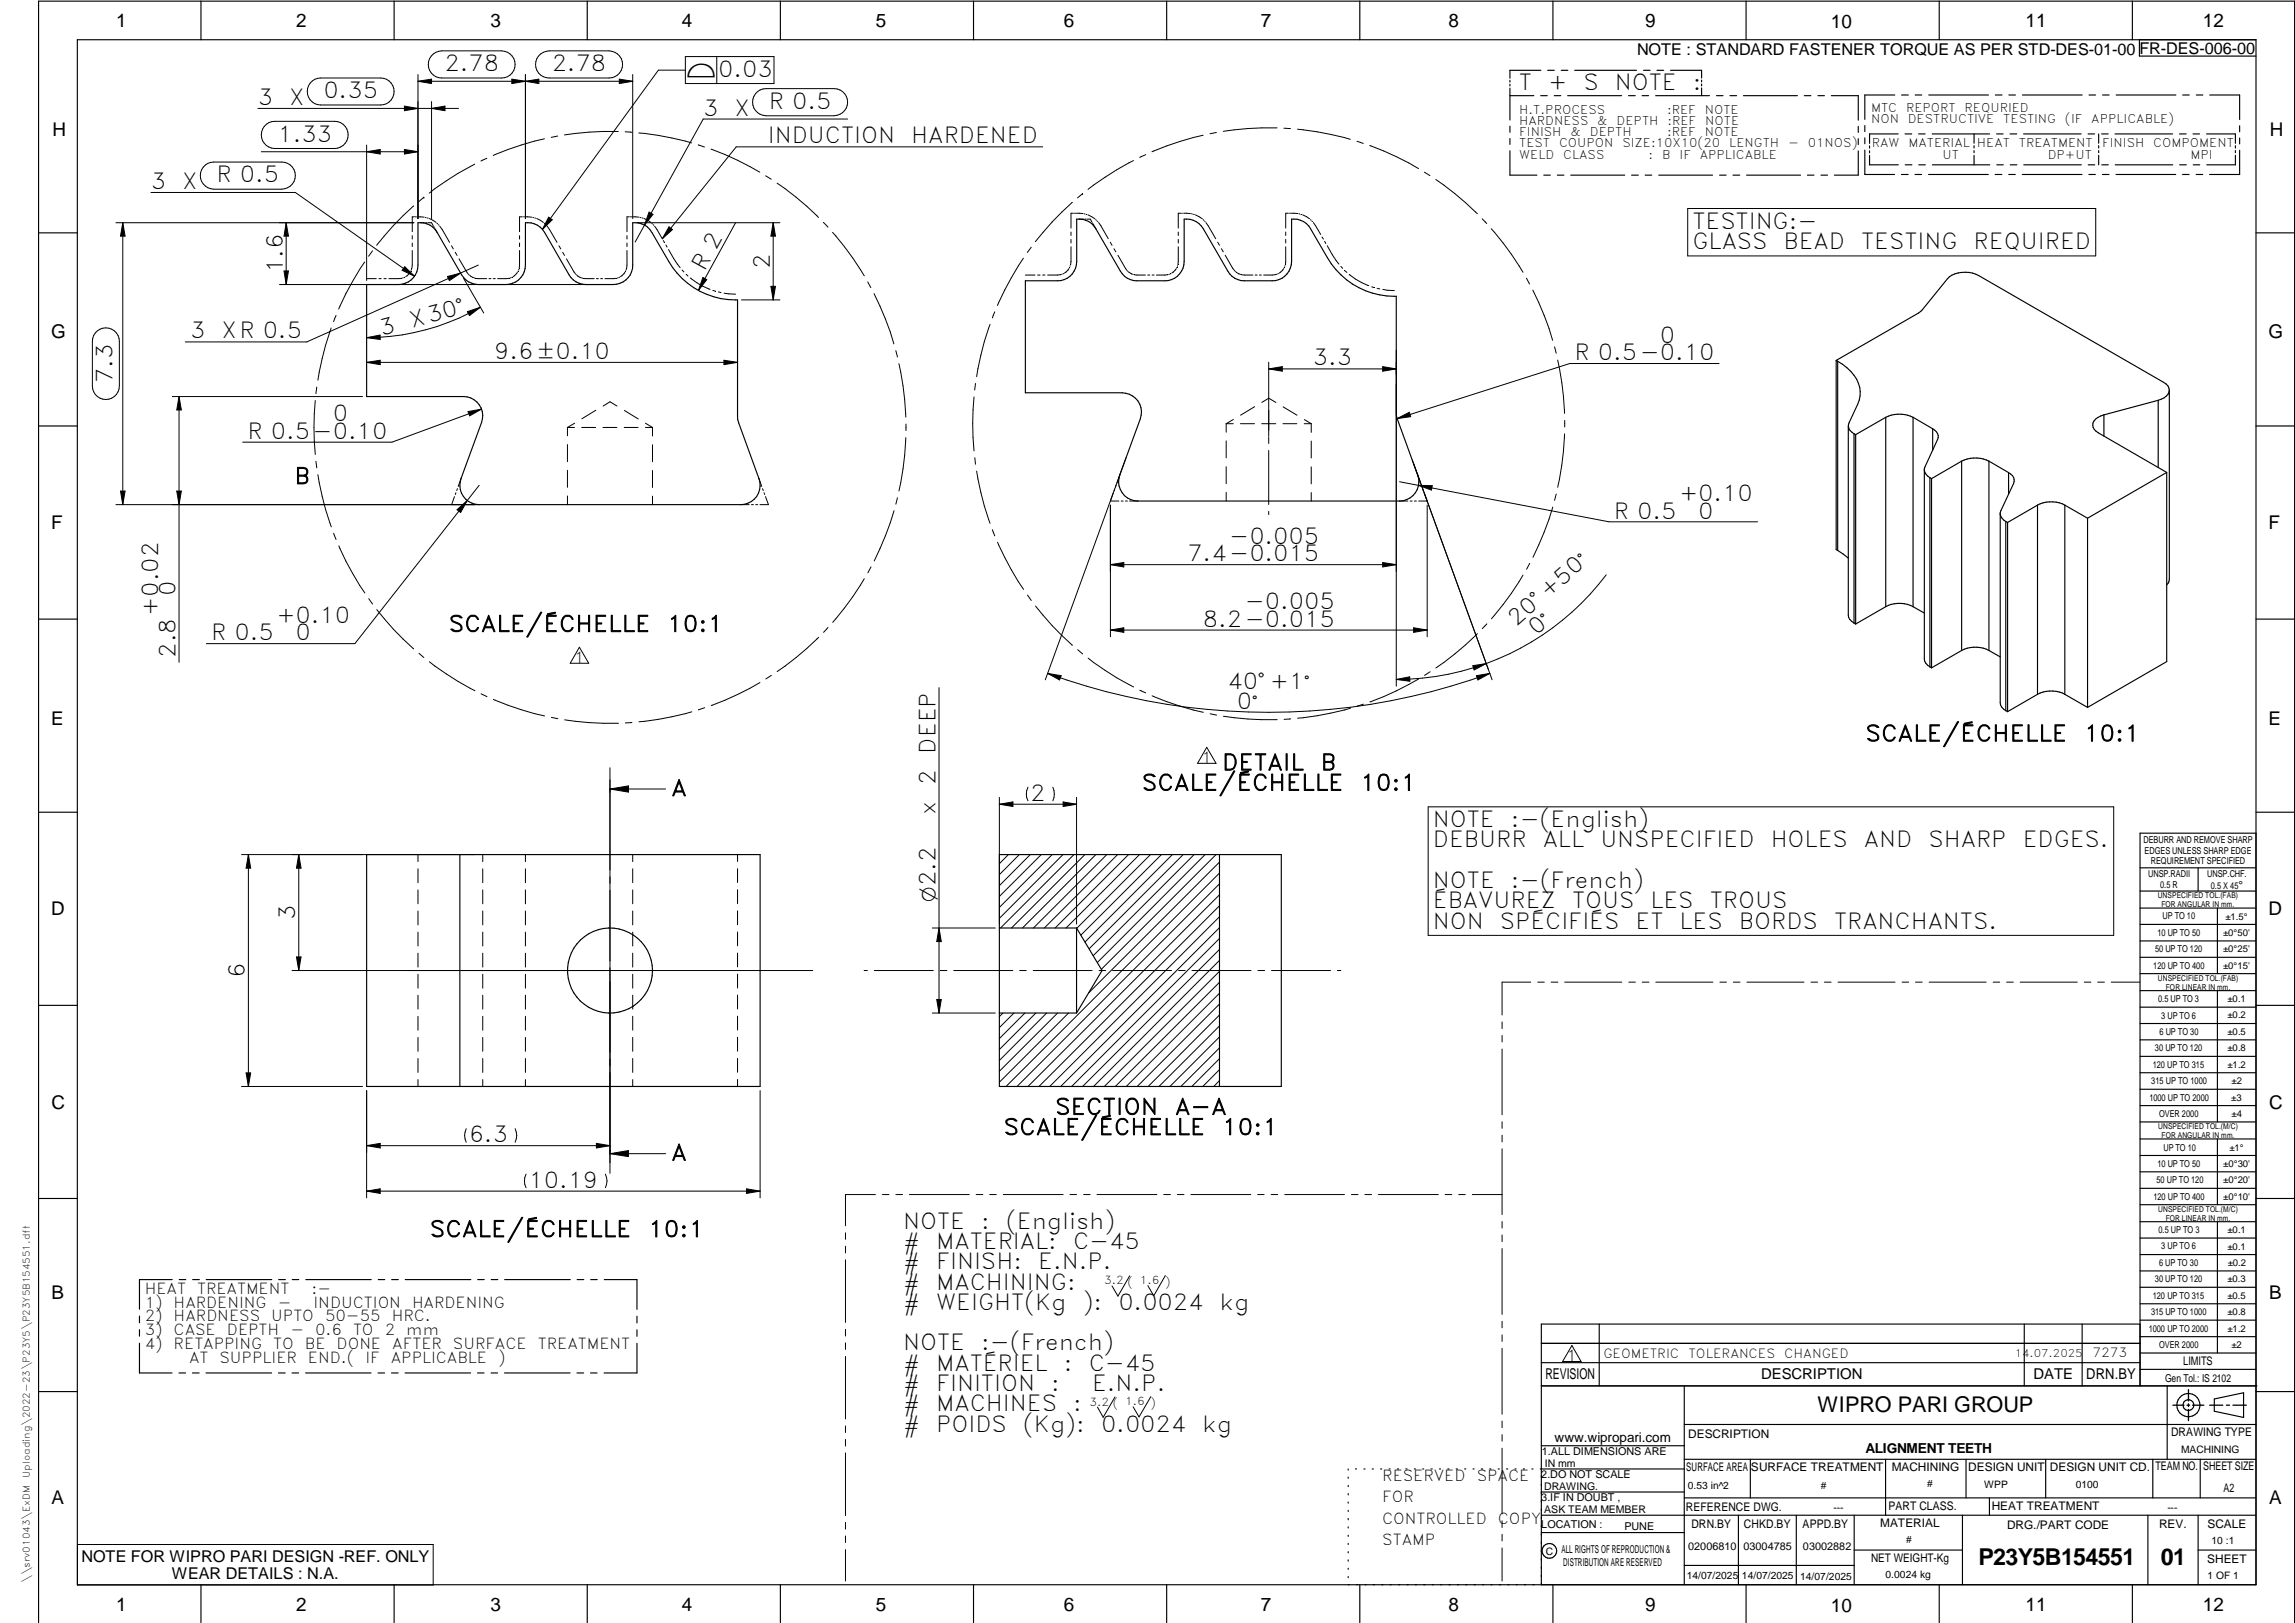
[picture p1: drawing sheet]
<svg xmlns="http://www.w3.org/2000/svg" width="594mm" height="420mm" viewBox="0 0 594 420" stroke-linecap="round" stroke-linejoin="round" font-family="sans-serif">
<defs><g id="words">
<g font-size="6">
<text x="512.1" y="405.2">P23Y5B154551</text>
<text x="559.4" y="405.2">01</text>
</g>
<g font-size="5.7">
<text x="115.1" y="18.4">2.78</text>
<text x="142.8" y="18.4">2.78</text>
<text x="185.9" y="19.9">0.03</text>
<text x="393.1" y="23.4">T</text>
<text x="400.7" y="23.4">+</text>
<text x="409.9" y="23.4">S</text>
<text x="418" y="23.4">NOTE</text>
<text x="438.2" y="23.4">:</text>
<text x="66.8" y="27.2">3</text>
<text x="74.9" y="27.2">X</text>
<text x="83.7" y="25.4">0.35</text>
<text x="182" y="30">3</text>
<text x="190.2" y="30">X</text>
<text x="199" y="28.2">R 0.5</text>
<text x="71.8" y="36.7">1.33</text>
<text x="198.8" y="37.1">INDUCTION</text>
<text x="235.9" y="37.1">HARDENED</text>
<text x="56" y="47.2">R 0.5</text>
<text x="39.1" y="49">3</text>
<text x="47.2" y="49">X</text>
<text x="438.1" y="59.2">TESTING:-</text>
<text x="438.1" y="64.5">GLASS</text>
<text x="461.7" y="64.5">BEAD</text>
<text x="481.8" y="64.5">TESTING</text>
<text x="510.9" y="64.5">REQUIRED</text>
<text x="73.2" y="70.7" transform="rotate(-90 73.2 70.7)">1.6</text>
<text x="182.4" y="70.4" transform="rotate(-61 182.4 70.4)">R 2</text>
<text x="199.3" y="69.6" transform="rotate(-90 199.3 69.6)">2</text>
<text x="49.2" y="87.6">3</text>
<text x="57.3" y="87.6">XR 0.5</text>
<text x="98.8" y="87" transform="rotate(-15 98.8 87)">3</text>
<text x="106.6" y="84.9" transform="rotate(-15 106.6 84.9)">X30°</text>
<text x="429.7" y="88.7">0</text>
<text x="127.9" y="93">9.6±0.10</text>
<text x="339.8" y="94.6">3.3</text>
<text x="407.6" y="93.2">R 0.5-0.10</text>
<text x="29.2" y="99.2" transform="rotate(-90 29.2 99.2)">7.3</text>
<text x="64" y="113.6">R 0.5-0.10</text>
<text x="86.1" y="109.1">0</text>
<text x="76.2" y="125.3">B</text>
<text x="434.6" y="129.7">+0.10</text>
<text x="417.7" y="134.2">R 0.5</text>
<text x="439.6" y="134.2">0</text>
<text x="318.2" y="140.8">-0.005</text>
<text x="307.4" y="145.3">7.4-0.015</text>
<text x="45.5" y="154.4" transform="rotate(-90 45.5 154.4)">0</text>
<text x="40.9" y="159.4" transform="rotate(-90 40.9 159.4)">+0.02</text>
<text x="71.5" y="161.2">+0.10</text>
<text x="322.2" y="157.7">-0.005</text>
<text x="54.6" y="165.7">R 0.5</text>
<text x="76.5" y="165.7">0</text>
<text x="116.2" y="163.5">SCALE/ÉCHELLE</text>
<text x="172.7" y="163.5">10:1</text>
<text x="311.4" y="162.2">8.2-0.015</text>
<text x="392.5" y="162.3" transform="rotate(-41 392.5 162.3)">20°+50v</text>
<text x="397.7" y="164.6" transform="rotate(-41 397.7 164.6)">0v</text>
<text x="45.5" y="170.2" transform="rotate(-90 45.5 170.2)">2.8</text>
<text x="317.8" y="178.3">40°+1v</text>
<text x="320.2" y="183.6">0v</text>
<text x="482.9" y="191.9">SCALE/ÉCHELLE</text>
<text x="539.4" y="191.9">10:1</text>
<text x="242.2" y="195.1" transform="rotate(-90 242.2 195.1)">DEEP</text>
<text x="242.2" y="203.2" transform="rotate(-90 242.2 203.2)">2</text>
<text x="316.4" y="199.4">DETAIL</text>
<text x="341.9" y="199.4">B</text>
<text x="173.8" y="206">A</text>
<text x="266.7" y="207.3">2</text>
<text x="295.6" y="204.6">SCALE/ÉCHELLE</text>
<text x="352.1" y="204.6">10:1</text>
<text x="242.2" y="211" transform="rotate(-90 242.2 211)">x</text>
<text x="370.9" y="214.1">NOTE</text>
<text x="391.1" y="214.1">:-(English)</text>
<text x="370.9" y="219.4">DEBURR</text>
<text x="399.4" y="219.4">ALL</text>
<text x="414.3" y="219.4">UNSPECIFIED</text>
<text x="458.4" y="219.4">HOLES</text>
<text x="482.5" y="219.4">AND</text>
<text x="499.2" y="219.4">SHARP</text>
<text x="523.6" y="219.4">EDGES.</text>
<text x="370.9" y="229.9">NOTE</text>
<text x="391.1" y="229.9">:-(French)</text>
<text x="76.4" y="238.2" transform="rotate(-90 76.4 238.2)">3</text>
<text x="370.9" y="235.1">ÉBAVUREZ</text>
<text x="406.9" y="235.1">TOUS</text>
<text x="427.2" y="235.1">LES</text>
<text x="442.6" y="235.1">TROUS</text>
<text x="370.9" y="240.4">NON</text>
<text x="388.3" y="240.4">SPÉCIFIÉS</text>
<text x="423.4" y="240.4">ET</text>
<text x="434.7" y="240.4">LES</text>
<text x="450.1" y="240.4">BORDS</text>
<text x="474.8" y="240.4">TRANCHANTS.</text>
<text x="63.4" y="253.2" transform="rotate(-90 63.4 253.2)">6</text>
<text x="259.8" y="293.8">SCALE/ÉCHELLE</text>
<text x="273.1" y="288.5">SECTION</text>
<text x="304.1" y="288.5">A-A</text>
<text x="316.3" y="293.8">10:1</text>
<text x="121.3" y="295.7">6.3</text>
<text x="173.8" y="300.4">A</text>
<text x="136.8" y="307.5">10.19</text>
<text x="111.2" y="320.2">SCALE/ÉCHELLE</text>
<text x="167.8" y="320.2">10:1</text>
<text x="233.8" y="318.1">NOTE</text>
<text x="233.8" y="323.3">#</text>
<text x="242.3" y="323.3">MATERIAL:</text>
<text x="253.9" y="318.1">:</text>
<text x="260.4" y="318.1">(English)</text>
<text x="277.8" y="323.3">C-45</text>
<text x="233.8" y="328.6">#</text>
<text x="242.3" y="328.6">FINISH:</text>
<text x="268.7" y="328.6">E.N.P.</text>
<text x="233.8" y="333.8">#</text>
<text x="242.3" y="333.8">MACHINING:</text>
<text x="233.8" y="339.1">#</text>
<text x="242.3" y="339.1">WEIGHT(Kg</text>
<text x="280.3" y="339.1">):</text>
<text x="289.5" y="339.1">0.0024</text>
<text x="315.7" y="339.1">kg</text>
<text x="233.8" y="349.6">NOTE</text>
<text x="253.9" y="349.6">:-(French)</text>
<text x="233.8" y="354.8">#</text>
<text x="242.3" y="354.8">MATÉRIEL</text>
<text x="275.4" y="354.8">:</text>
<text x="281.8" y="354.8">C-45</text>
<text x="233.8" y="360.1">#</text>
<text x="233.8" y="365.3">#</text>
<text x="242.3" y="365.3">MACHINES</text>
<text x="242.3" y="360.1">FINITION</text>
<text x="272.1" y="360.1">:</text>
<text x="277.8" y="365.3">:</text>
<text x="282.7" y="360.1">E.N.P.</text>
<text x="233.8" y="370.6">#</text>
<text x="242.3" y="370.6">POIDS</text>
<text x="264.8" y="370.6">(Kg):</text>
<text x="285" y="370.6">0.0024</text>
<text x="311.2" y="370.6">kg</text>
</g>
<text font-size="5.6" x="470.5" y="365.5">WIPRO PARI GROUP</text>
<g font-size="5.4">
<text x="177.8" y="19.9">h</text>
<text x="242.2" y="233.5" transform="rotate(-90 242.2 233.5)">O2.2</text>
</g>
<g font-size="4.9">
<text x="30" y="6.9">1</text>
<text x="76.7" y="6.9">2</text>
<text x="127" y="6.9">3</text>
<text x="176.5" y="6.9">4</text>
<text x="226.7" y="6.9">5</text>
<text x="275.4" y="6.9">6</text>
<text x="326.4" y="6.9">7</text>
<text x="375" y="6.9">8</text>
<text x="425.8" y="6.9">9</text>
<text x="473.9" y="7.3">10</text>
<text x="524.3" y="6.9">11</text>
<text x="570.2" y="6.9">12</text>
<text x="13.6" y="35.1">H</text>
<text x="587.6" y="35.1">H</text>
<text x="13.2" y="87.5">G</text>
<text x="587.2" y="87.5">G</text>
<text x="13.2" y="137">F</text>
<text x="587.2" y="137">F</text>
<text x="13.2" y="187.6">E</text>
<text x="587.2" y="187.6">E</text>
<text x="13.2" y="237">D</text>
<text x="587.2" y="237">D</text>
<text x="13.4" y="287.1">C</text>
<text x="587.4" y="287.1">C</text>
<text x="13.4" y="336.2">B</text>
<text x="587.4" y="336.2">B</text>
<text x="13.4" y="389.3">A</text>
<text x="587.4" y="389.3">A</text>
<text x="30" y="416.9">1</text>
<text x="76.7" y="416.9">2</text>
<text x="127" y="416.9">3</text>
<text x="176.5" y="416.9">4</text>
<text x="226.7" y="416.9">5</text>
<text x="275.4" y="416.9">6</text>
<text x="326.4" y="416.9">7</text>
<text x="375" y="416.9">8</text>
<text x="425.8" y="416.9">9</text>
<text x="473.9" y="417.3">10</text>
<text x="524.3" y="416.9">11</text>
<text x="570.2" y="416.9">12</text>
</g>
<g font-size="4.2">
<text x="423.7" y="14.3">NOTE : STANDARD FASTENER TORQUE AS PER STD-DES-01-00</text>
<text x="553.8" y="14">FR-DES-006-00</text>
<text x="21.1" y="404.3">NOTE FOR WIPRO PARI DESIGN -REF. ONLY</text>
<text x="44.5" y="408.8">WEAR DETAILS : N.A.</text>
</g>
<g font-size="4">
<text x="148.6" y="171.5">1</text>
<text x="311" y="197.5">1</text>
<text x="405.5" y="352.3">1</text>
</g>
<g font-size="3.9">
<text x="37.5" y="334.9">HEAT</text>
<text x="51" y="334.9">TREATMENT</text>
<text x="80.6" y="334.9">:-</text>
<text x="37.5" y="338.5">1)</text>
<text x="44.9" y="338.5">HARDENING</text>
<text x="71.9" y="338.5">-</text>
<text x="81.2" y="338.5">INDUCTION</text>
<text x="106.6" y="338.5">HARDENING</text>
<text x="37.5" y="342.1">2)</text>
<text x="37.5" y="345.7">3)</text>
<text x="44.9" y="345.7">CASE</text>
<text x="44.9" y="342.1">HARDNESS</text>
<text x="58.7" y="345.7">DEPTH</text>
<text x="70.2" y="342.1">UPTO</text>
<text x="75.2" y="345.7">-</text>
<text x="81.5" y="345.7">0.6</text>
<text x="84.1" y="342.1">50-55</text>
<text x="91.4" y="345.7">TO</text>
<text x="99.6" y="345.7">2</text>
<text x="101.4" y="342.1">HRC.</text>
<text x="105.2" y="345.7">mm</text>
<text x="37.5" y="349.3">4)</text>
<text x="44.9" y="349.3">RETAPPING</text>
<text x="48.9" y="352.9">AT</text>
<text x="56.8" y="352.9">SUPPLIER</text>
<text x="70.7" y="349.3">TO</text>
<text x="78.9" y="349.3">BE</text>
<text x="79.7" y="352.9">END.(</text>
<text x="87.1" y="349.3">DONE</text>
<text x="94.6" y="352.9">IF</text>
<text x="101.2" y="352.9">APPLICABLE</text>
<text x="101.5" y="349.3">AFTER</text>
<text x="117.2" y="349.3">SURFACE</text>
<text x="128.9" y="352.9">)</text>
<text x="139.2" y="349.3">TREATMENT</text>
<text x="400" y="357.1">REVISION</text>
<text x="455.9" y="357.1">DESCRIPTION</text>
<text x="526.4" y="357.1">DATE</text>
<text x="540" y="357.1">DRN.BY</text>
<text x="357.8" y="383.3">RESERVED</text>
<text x="382.3" y="383.3">SPACE</text>
<text x="357.8" y="388.9">FOR</text>
<text x="357.8" y="394.5">CONTROLLED</text>
<text x="387.8" y="394.5">COPY</text>
<text x="357.8" y="400">STAMP</text>
</g>
<text font-size="3.6" x="482.9" y="376.1">ALIGNMENT TEETH</text>
<text font-size="3.5" x="402.4" y="373.3">www.wipropari.com</text>
<g font-size="3.3">
<text x="415.1" y="351.5">GEOMETRIC</text>
<text x="437.1" y="351.5">TOLERANCES</text>
<text x="461.9" y="351.5">CHANGED</text>
<text x="541.6" y="351.4">7273</text>
</g>
<g font-size="3.1">
<text x="393.3" y="29.5">H.T.PROCESS</text>
<text x="431.5" y="29.5">:REF</text>
<text x="441.3" y="29.5">NOTE</text>
<text x="484.3" y="29.1">MTC</text>
<text x="493.4" y="29.1">REPORT</text>
<text x="508.5" y="29.1">REQURIED</text>
<text x="393.3" y="32.4">HARDNESS</text>
<text x="393.3" y="35.3">FINISH</text>
<text x="406.5" y="35.3">&amp;</text>
<text x="411.6" y="35.3">DEPTH</text>
<text x="413.5" y="32.4">&amp;</text>
<text x="418.5" y="32.4">DEPTH</text>
<text x="431.5" y="35.3">:REF</text>
<text x="431.6" y="32.4">:REF</text>
<text x="441.3" y="35.3">NOTE</text>
<text x="441.4" y="32.4">NOTE</text>
<text x="484.3" y="32">NON</text>
<text x="493.9" y="32">DESTRUCTIVE</text>
<text x="518.6" y="32">TESTING</text>
<text x="534.5" y="32">(IF</text>
<text x="541.3" y="32">APPLICABLE)</text>
<text x="393.3" y="38.2">TEST</text>
<text x="393.3" y="41.1">WELD</text>
<text x="403.6" y="38.2">COUPON</text>
<text x="404.6" y="41.1">CLASS</text>
<text x="420" y="38.2">SIZE:10X10(20</text>
<text x="426.7" y="41.1">:</text>
<text x="430.3" y="41.1">B</text>
<text x="434.7" y="41.1">IF</text>
<text x="440" y="41.1">APPLICABLE</text>
<text x="447.6" y="38.2">LENGTH</text>
<text x="462.8" y="38.2">-</text>
<text x="468" y="38.2">01NOS)</text>
<text x="484.5" y="38.1">RAW</text>
<text x="494" y="38.1">MATERIAL HEAT</text>
<text x="502.9" y="41.2">UT</text>
<text x="522.6" y="38.1">TREATMENT</text>
<text x="530.1" y="41.2">DP+UT</text>
<text x="544.1" y="38.1">FINISH</text>
<text x="557.4" y="38.1">COMPOMENT</text>
<text x="567" y="41.2">MPI</text>
<text x="565.1" y="353.5">LIMITS</text>
<text x="562" y="371.7">DRAWING TYPE</text>
<text x="437" y="372.3">DESCRIPTION</text>
<text x="436.5" y="380.8">SURFACE AREA</text>
<text x="453.3" y="380.8">SURFACE TREATMENT</text>
<text x="489.7" y="380.8">MACHINING</text>
<text x="509.5" y="380.8">DESIGN UNIT</text>
<text x="530.6" y="380.8">DESIGN UNIT CD.</text>
<text x="558" y="380.6">TEAM NO.</text>
<text x="570.3" y="380.7">SHEET SIZE</text>
<text x="575.6" y="386.1">A2</text>
<text x="436.4" y="391.1">REFERENCE DWG.</text>
<text x="437.8" y="395.5">DRN.BY</text>
<text x="451.4" y="395.4">CHKD.BY</text>
<text x="466.6" y="395.5">APPD.BY</text>
<text x="486.7" y="395.4">MATERIAL</text>
<text x="488.9" y="390.9">PART CLASS.</text>
<text x="515.6" y="390.9">HEAT TREATMENT</text>
<text x="519.6" y="395.9">DRG./PART CODE</text>
<text x="558.9" y="395.5">REV.</text>
<text x="571.4" y="395.6">SCALE</text>
<text x="484.3" y="404.2">NET WEIGHT-Kg</text>
<text x="571.4" y="404.7">SHEET</text>
</g>
<text font-size="3" x="579.5" y="230.1">°</text>
<g font-size="2.8">
<text x="285.8" y="332.4">3.2 ( 1.6 )</text>
<text x="521.5" y="351.2">14.07.2025</text>
<text x="560.4" y="357.7">Gen Tol.: IS 2102</text>
<text x="282" y="363.9">3.2 ( 1.6 )</text>
<text x="399.1" y="376.6">1.ALL DIMENSIONS ARE</text>
<text x="399" y="382.7">2.DO NOT SCALE</text>
<text x="399" y="388.7">3.IF IN DOUBT ,</text>
<text x="399" y="395.4">LOCATION :</text>
<text x="420.5" y="396">PUNE</text>
<text x="404.2" y="402">ALL RIGHTS OF REPRODUCTION &amp;</text>
<text x="437" y="401.2">02006810</text>
<text x="451.3" y="401.2">03004785</text>
<text x="466.7" y="401.2">03002882</text>
<text x="404.7" y="405.4">DISTRIBUTION ARE RESERVED</text>
</g>
<g font-size="2.7">
<text x="564.6" y="376.2">MACHINING</text>
<text x="399.9" y="379.7">IN mm</text>
<text x="399.7" y="385.7">DRAWING.</text>
<text x="436.9" y="385.4">0.53 in^2</text>
<text x="471.4" y="385.5">#</text>
<text x="498.9" y="385">#</text>
<text x="513.6" y="385.3">WPP</text>
<text x="537.3" y="385.1">0100</text>
<text x="399.7" y="391.8">ASK TEAM MEMBER</text>
<text x="474.6" y="391.2">---</text>
<text x="561" y="391.1">---</text>
<text x="493.4" y="399.5">#</text>
<text x="572.5" y="399.7">10 :1</text>
<text x="400.1" y="402.5">C</text>
<text x="436.6" y="408.7">14/07/2025</text>
<text x="450.9" y="408.8">14/07/2025</text>
<text x="466" y="408.9">14/07/2025</text>
<text x="488.1" y="408.5">0.0024 kg</text>
<text x="571.4" y="408.7">1 OF 1</text>
</g>
<g font-size="2.5">
<text x="554.9" y="218.3">DEBURR AND REMOVE SHARP</text>
<text x="555.2" y="221">EDGES UNLESS SHARP EDGE</text>
<text x="556.1" y="227.1">UNSP.RADII</text>
<text x="556.8" y="223.8">REQUIREMENT SPECIFIED</text>
<text x="571.4" y="226.9">UNSP.CHF.</text>
<text x="559.2" y="229.9">0.5 R</text>
<text x="572.3" y="230.1">0.5 X 45</text>
<text x="559.8" y="238">UP TO 10</text>
<text x="576.1" y="238.1">±1.5°</text>
<text x="558.5" y="242.2">10 UP TO 50</text>
<text x="575.5" y="242.3">±0°50'</text>
<text x="557.4" y="250.7">120 UP TO 400</text>
<text x="557.9" y="246.5">50 UP TO 120</text>
<text x="575.5" y="250.7">±0°15'</text>
<text x="575.5" y="246.5">±0°25'</text>
<text x="558.7" y="259.4">0.5 UP TO 3</text>
<text x="559.5" y="263.7">3 UP TO 6</text>
<text x="576.6" y="263.6">±0.2</text>
<text x="576.6" y="259.4">±0.1</text>
<text x="559" y="267.9">6 UP TO 30</text>
<text x="576.6" y="267.9">±0.5</text>
<text x="557.8" y="272.2">30 UP TO 120</text>
<text x="576.6" y="272.2">±0.8</text>
<text x="556.9" y="280.7">315 UP TO 1000</text>
<text x="557.3" y="276.4">120 UP TO 315</text>
<text x="576.6" y="276.4">±1.2</text>
<text x="577.7" y="280.7">±2</text>
<text x="556.4" y="284.9">1000 UP TO 2000</text>
<text x="577.6" y="284.9">±3</text>
<text x="558.9" y="289.2">OVER 2000</text>
<text x="577.7" y="289.3">±4</text>
<text x="560" y="297.9">UP TO 10</text>
<text x="577.1" y="297.9">±1°</text>
<text x="558.5" y="302.1">10 UP TO 50</text>
<text x="575.5" y="302.1">±0°30'</text>
<text x="557.4" y="310.6">120 UP TO 400</text>
<text x="558.2" y="306.3">50 UP TO 120</text>
<text x="575.5" y="310.6">±0°10'</text>
<text x="575.5" y="306.4">±0°20'</text>
<text x="558.8" y="319.2">0.5 UP TO 3</text>
<text x="559.4" y="323.4">3 UP TO 6</text>
<text x="576.6" y="319.2">±0.1</text>
<text x="576.6" y="323.5">±0.1</text>
<text x="558.9" y="327.7">6 UP TO 30</text>
<text x="576.7" y="327.7">±0.2</text>
<text x="557.8" y="332">30 UP TO 120</text>
<text x="576.6" y="332">±0.3</text>
<text x="556.8" y="340.5">315 UP TO 1000</text>
<text x="557.3" y="336.3">120 UP TO 315</text>
<text x="576.6" y="336.3">±0.5</text>
<text x="576.6" y="340.5">±0.8</text>
<text x="556.2" y="344.7">1000 UP TO 2000</text>
<text x="576.6" y="344.7">±1.2</text>
<text x="558.9" y="349">OVER 2000</text>
<text x="577.6" y="349">±2</text>
</g>
<g font-size="2.4">
<text x="7.7" y="382.7" transform="rotate(-90 7.7 382.7)">Uploading\2022-23\P23Y5\P23Y5B154551.dft</text>
<text x="7.7" y="409.8" transform="rotate(-90 7.7 409.8)">\\srv01043\ExDM</text>
</g>
<g font-size="2.1">
<text x="558.5" y="232.4">UNSPECIFIED TOL.(FAB)</text>
<text x="559.5" y="234.7">FOR ANGULAR IN mm.</text>
<text x="558.6" y="253.9">UNSPECIFIED TOL.(FAB)</text>
<text x="560.7" y="256.3">FOR LINEAR IN mm.</text>
<text x="558.7" y="292.3">UNSPECIFIED TOL.(M/C)</text>
<text x="559.6" y="294.7">FOR ANGULAR IN mm.</text>
<text x="558.7" y="313.7">UNSPECIFIED TOL.(M/C)</text>
<text x="560.6" y="316.1">FOR LINEAR IN mm.</text>
</g>
</g></defs>
<g fill="none" stroke="#000" stroke-width=".3">
<path d="M20 10.3h564v400h-564zM52 .3v10M102 .3v10M152 .3v10M202 .3v10M252 .3v10M302 .3v10M352 .3v10M398.9 18.2h-8v2M400.6 18.2h1.7M402 .3v10M404.1 18.2h1.7"/>
<path d="M407.6 18.2h16M425.4 18.2h1.7M428.9 18.2h1.8M432.4 18.2h8.1v2M452 .3v10M502 .3v10M552 .3v10M553.8 10.3v4.2h30.2M390.9 32.7v1.5M390.9 35.9v1.5M390.9 39v6.3h6.9M390.9 24.8h6.1"/>
<path d="M390.9 20.8v.5M390.9 21.8v.5M390.9 22.8v8.3M398.8 24.8h1.7M402.3 24.8h1.7M405.8 24.8h14M421.5 24.8h1.8M425.1 24.8h1.7M428.6 24.8h13.9M440.5 20.7v.5M440.5 21.8v.4M440.5 22.8v2"/>
<path d="M444.3 24.8h1.7M447.8 24.8h1.7M451.3 24.8h14M467.1 24.8h1.7M470.6 24.8h1.7M474 24.8h7v6.3M481 32.7v1.6M481 35.9v1.5M481 39.1v6.2h-6.2M482.7 32.5v1.6M482.7 35.7v1.5M482.7 38.9v6.3h7.7"/>
<path d="M483.9 37.8v.6M483.9 39v.6M490.5 24.6h-7.8v6.3M491.4 34.7h-7.5v2.4M492.2 24.6h1.8M493.1 34.7h1.8M495.8 24.6h1.7M496.6 34.7h1.7M499.3 24.6h15.4M500.2 34.7h14.8M511 34.7v2.4M511 37.7v.6"/>
<path d="M511 39v.5M516.5 24.6h1.7M516.8 34.7h1.7M520 24.6h1.7M520.3 34.7h1.7M523.5 24.6h15.5M523.8 34.7h14.9M540.5 34.7h1.7M540.8 24.6h1.7M543.3 34.7v2.4M543.3 37.7v.6M543.3 39v.5"/>
<path d="M544 34.7h1.7M544.3 24.6h1.7M547.5 34.7h14.9M547.8 24.6h15.4M564.2 34.7h1.7M565 24.6h1.7M567.7 34.7h1.7M568.5 24.6h1.7M571.2 34.7h7.4v2.4M572 24.6h7.7v6.3M578.6 37.7v.6M578.6 39v.5"/>
<path d="M579.7 32.6v1.5M579.7 35.7v1.6M579.7 38.9v6.3h-7.7M108.2 57.7a5.1 5.1 0 0 1 5 2.5l6.3 11a5 5 0 0 0 4.3 2.5h7.2a5 5 0 0 0 5-5.1v-10.9a5.1 5.1 0 0 1 5 2.5l6.3 11a5 5 0 0 0 4.3 2.5h7.2a5 5 0 0 0 5-5.1v-10.9a5.1 5.1 0 0 1 4.9 2.5l4.4 7.4a19.8 19.8 0 0 0 17.8 10l.1 31 5.5 15.3a5 5 0 0 1-4.7 6.7h-67.8a5 5 0 0 1-4.7-6.7l5.4-14.6a5 5 0 0 0-4.7-6.6h-25.1v-29h8.3a5 5 0 0 0 5-5.1zM278.7 56.7a5.1 5.1 0 0 1 5 2.5l6.3 11a4.8 4.8 0 0 0 4.3 2.5h7.2a4.9 4.9 0 0 0 5-5v-11a5.1 5.1 0 0 1 5 2.5l6.3 11a4.8 4.8 0 0 0 4.3 2.5h7.2a5 5 0 0 0 5-5v-11a5.1 5.1 0 0 1 5 2.5l4.3 7.5a20.1 20.1 0 0 0 17.8 10l.1 31 5.5 15.3a5 5 0 0 1-4.7 6.7h-67.8a5.1 5.1 0 0 1-4.7-6.7l5.4-14.6a5 5 0 0 0-4.7-6.7h-25.1v-29h8.3a4.9 4.9 0 0 0 5-5zM399.6 45.3h1.7M403.1 45.3h1.7M406.6 45.3h14M422.4 45.3h1.7M425.9 45.3h1.7M429.4 45.3h13.9M445.1 45.3h1.7"/>
<path d="M448.6 45.3h1.7M452.1 45.3h14M467.9 45.3h1.7M471.4 45.3h1.7M483.9 40.3v2.4h7.5M492.2 45.2h1.7M493.2 42.7h1.7M495.7 45.2h1.7M496.7 42.7h1.7M499.2 45.2h15.5M500.2 42.7h14.9M511 40.2v2.5"/>
<path d="M516.5 45.2h1.7M516.9 42.7h1.7M520 45.2h1.7M520.4 42.7h1.7M523.5 45.2h15.4M523.9 42.7h14.9M540.5 42.7h1.7M540.7 45.2h1.7M543.3 40.2v2.5M544.1 42.7h1.7M544.2 45.2h1.7M547.5 42.7h14.9"/>
<path d="M547.7 45.2h15.5M564.2 42.7h1.7M565 45.2h1.7M567.7 42.7h1.7M568.5 45.2h1.7M578.6 40.2v2.5h-7.4M10 60.3h10M584 60.3h10M475.3 93.3l.4 .2M475.3 93.3l21.3-12.3 1-.8 6.5-8.1a7.2 7.2 0 0 1 8.1-.8l47.9 27.7a2.14 2.14 0 0 1 1.4 1.9 2.14 2.14 0 0 1-1.3 2.1l-1.5 .6M475.3 93.3v49l.4 .2M475.7 93.5a10.3 10.3 0 0 1 5.8 7.9l-.2 2.2-2.7 5.9a2.18 2.18 0 0 0 1.3 2.8"/>
<path d="M475.7 93.5v49M10 110.3h10M478.4 110.2v49.1a2.47 2.47 0 0 0 1.5 2M479.9 112.3l.4 .2M479.9 112.3v49M480.3 112.5v49M488.1 108l-7.8 4.5M488.1 108v49.1M488.1 108a8.1 8.1 0 0 1 7.1 0M495.2 108v49.1M495.2 108l5.1 3M500.3 111a2.14 2.14 0 0 1 1.3 2.7l-3.5 7.6v49.3a2.52 2.52 0 0 0 1.5 2"/>
<path d="M500.3 111v5.5M507.8 119.4l-7.8 4.5M507.8 119.4v49M507.8 119.4a8.1 8.1 0 0 1 7.1 0M514.9 119.4l5 2.9M514.9 119.4v49M544.6 107.4a3.2 3.2 0 0 0-2.9 2.7 2.39 2.39 0 0 0 1.5 2l17.7 10.2M544.6 107.4v5.5M558.7 103.6l-14.1 3.8M558.7 103.6v17.4M561.5 101v49l-.3 1-.3 .4M584 110.3h10"/>
<path d="M498.1 121.8a2.92 2.92 0 0 0 1.5 1.9M499.6 123.7l.4 .2M499.6 123.7v48.9M500 123.9v49M517.8 133.2a2.92 2.92 0 0 0 1.4 1.8M519.2 135l.5 .3M519.2 135v49M519.7 135.3v48.9M519.9 122.3a2.15 2.15 0 0 1 1.3 2.8l-3.4 7.6v49.2a2.52 2.52 0 0 0 1.4 2.1M519.9 122.3v5.6M527.4 130.8l-7.7 4.5M527.4 130.8v48.9"/>
<path d="M527.4 130.8a7.7 7.7 0 0 1 7.1 0M534.5 130.8v48.9M534.5 130.8l5.9 3.4M540.4 134.2v48.9M560.9 122.3v49l-20.5 11.8M560.9 122.3l-20.5 11.9M475.7 142.5l2.7 2M488.1 157.1l-7.8 4.4M495.2 157.1l2.9 1.6M495.2 157.1a7.7 7.7 0 0 0-7.1 0M10 160.3h10M479.9 161.3l.4 .2"/>
<path d="M499.6 172.6l.4 .3M507.8 168.4l-7.8 4.5M514.9 168.4a7.7 7.7 0 0 0-7.1 0M514.9 168.4l2.9 1.7M527.4 179.7l-7.7 4.5M534.5 179.7l5.9 3.4M534.5 179.7a7.7 7.7 0 0 0-7.1 0M584 160.3h10M519.2 184l.5 .2M10 210.3h10M584 215.7h-30v143.1M584 210.3h10"/>
<path d="M94.9 221.2h101.9v60.1h-101.9zM119 221.2v60.1M258.7 221.2h73v60.1h-73zM315.7 221.2v60.1M554 224.7h30M554 230.7h30M554 235.1h30M554 239.3h30M569 224.7v6M574 235.1v17M258.7 240.2h20M278.7 240.2l6.6 11-6.6 11.1"/>
<path d="M278.7 240.2v22.1M554 243.6h30M554 247.8h30M554 252.1h30M554 256.5h30M574 256.5v33.9M10 260.3h10M258.7 262.3h20M554 260.7h30M554 265h30M554 269.2h30M554 273.5h30"/>
<path d="M554 277.7h30M584 260.3h10M554 282h30M554 286.2h30M554 290.4h30M554 294.9h30M554 299.1h30M574 294.9v17M10 310.3h10M554 303.4h30M554 307.6h30M554 311.9h30"/>
<path d="M554 316.3h30M574 316.3v34M584 310.3h10M44.6 331.3h-8.5v7.6M46.4 331.3h1.7M49.9 331.3h1.7M53.4 331.3h17M72.1 331.3h1.8M75.6 331.3h1.7M79.2 331.3h16.9M97.9 331.3h1.7M101.4 331.3h1.7"/>
<path d="M104.9 331.3h17M123.6 331.3h1.7M127.2 331.3h1.7M130.6 331.3h17M149.4 331.3h1.7M152.9 331.3h1.7M156.4 331.3h8.5v7.7M554 320.5h30M554 324.8h30M554 329h30M554 333.2h30M554 337.5h30"/>
<path d="M36.1 340.7v1.7M36.1 344.2v1.7M36.1 347.7v7.7h8.4M46.3 355.4h1.7M49.8 355.4h1.8M53.3 355.4h17M72.1 355.4h1.7M75.6 355.4h1.7M79.1 355.4h16.9M97.9 355.4h1.7M101.3 355.4h1.8M104.9 355.4h16.9"/>
<path d="M123.6 355.4h1.7M127.1 355.4h1.7M130.6 355.4h17M149.3 355.4h1.8M152.9 355.4h1.7M164.9 347.8v7.6h-8.5M164.9 340.7v1.8M164.9 344.3v1.6M399 358.8h185.2M399 352.8h155M399 347.8h155M414 342.8v16"/>
<path d="M436 358.8v51.5M524 342.8v16M539 342.8v16M554 341.8h30M554 346h30M554 350.3h30M554 354.5h30M554 342.8h-155v67.5M561 358.8v19M10 360.3h10M399 374.3h37M436 377.8h148"/>
<path d="M453.1 377.8v10M488.1 377.8v14.5M508.9 377.8v10M529.5 377.8v10M557.3 377.8v10M569.5 377.8v10M573.2 362.2l7.6-1.6v6.3l-7.6-1.6zM584 368.8h-148M584 360.3h10M349 380.3v.3M349 382.4v.3M349 384.6v.3"/>
<path d="M349 386.7v.3M349 388.8v.3M349 391v.3M349 393.1v.3M349 395.3v.3M349 397.4v.3M349 399.5v.3M350.9 380.3h.2M353.1 380.3h.2M355.2 380.3h.3M357.4 380.3h.3M359.6 380.3h.3"/>
<path d="M361.7 380.3h.3M363.9 380.3h.3M366.1 380.3h.3M368.3 380.3h.2M370.4 380.3h.3M372.6 380.3h.3M374.8 380.3h.3M376.9 380.3h.4M379.1 380.3h.3M381.3 380.3h.3M383.4 380.3h.4M385.6 380.3h.3"/>
<path d="M387.8 380.3h.3M390 380.3h.3M392.2 380.3h.3M394.3 380.3h.3M396.5 380.3h.3M398.7 380.3h37.3M399 396.7h37M399 392.3h185M399 386.2h37M436 387.8h148M450 392.3v18M465 392.3v18"/>
<path d="M480 392.3v18M508 392.3v18M515 387.8v4.5M556 392.3v18M569 392.3v18M52 410.3v9.7M102 410.3v9.7M152 410.3v9.7M202 410.3v9.7M252 410.3v9.7M302 410.3v9.7M349 401.7v.3"/>
<path d="M349 403.8v.4M349 406v.3M349 408.1v.3M352 410.3v9.7M402 410.3v9.7M436 405.3h44M452 410.3v9.7M480 401.3h28M502 410.3v9.7M552 410.3v9.7M569 401.3h15M10 420v-419.7h584v419.7"/>
<circle cx="157.9" cy="251.2" r="11"/>
<circle cx="566.5" cy="363.7" r="1.39"/>
<circle cx="566.5" cy="363.8" r="3"/>
<circle cx="401.1" cy="401.5" r="1.9"/>
</g>
<g fill="none" stroke="#000" stroke-width=".26">
<path d="M108.2 19.3v37.3M112.2 14l.6-.5 1.5-.3h15.6a3.5 3.5 0 0 1 3.4 3.5 3.5 3.5 0 0 1-3.4 3.5h-15.6a3.5 3.5 0 0 1-3.2-2.4 3.5 3.5 0 0 1 1.1-3.8zM136 19.3v37.3M139.4 14.5a3.7 3.7 0 0 1 2.7-1.3h15.5a3.5 3.5 0 0 1 3.6 3.5 3.5 3.5 0 0 1-3.6 3.5h-15.5a3.5 3.5 0 0 1-3.1-2 3.5 3.5 0 0 1 .4-3.7zM163.8 19.3v37.3M177.4 18.2h-7l-30 41.2M177.4 14.6h23v7h-23zM185.5 14.6v7M66.8 28.1h51.9M67.6 39.3h40.6M68.4 32.7a3.3 3.3 0 0 1 2.7-1.3h15.5a3.5 3.5 0 0 1 3.5 3.5 3.5 3.5 0 0 1-3.5 3.5h-15.5a3.5 3.5 0 0 1-3.1-2 3.5 3.5 0 0 1 .4-3.7zM80.8 21l.7-.5 1.5-.3h15.5a3.5 3.5 0 0 1 3.5 3.5 3.5 3.5 0 0 1-3.5 3.5h-15.5a3.5 3.5 0 0 1-3.3-2.4 3.5 3.5 0 0 1 1.1-3.8z"/>
<path d="M94.9 39.3l3.5-.6v1.2zM94.9 37.5v35.1M104.7 38.7l3.5 .6-3.5 .6zM104.7 27.5l3.5 .6-3.5 .6zM108.2 21h55.6M108.2 21l3.5-.5v1.1zM111.7 26.3v30.3M111.7 28.1l3.5-.6v1.2zM132.5 20.5l3.5 .5-3.5 .6zM136 21l3.5-.5v1.1zM140.9 35.9a72.2 72.2 0 0 0-13.2 4.4M144.3 35.2l-1.6 .4"/>
<path d="M160.1 34a78.7 78.7 0 0 0-14 .9M160.3 20.5l3.5 .5-3.5 .6zM161.8 34.1l1.7 .1M165.3 34.4a70.8 70.8 0 0 1 13.7 2.6M180.8 37.5l1.6 .6M184.1 38.6a70.6 70.6 0 0 1 12.6 6M196.1 23.7l.7-.4 1.5-.4h17.6a3.5 3.5 0 0 1 3.5 3.6 3.5 3.5 0 0 1-3.5 3.5h-17.6a3.5 3.5 0 0 1-3.3-2.4 3.5 3.5 0 0 1 1.1-3.9zM219.4 30.8h-37.4l-17.6 31.9M269.9 38h-79.3l-19.2 23.8M311.4 35a76.2 76.2 0 0 0-13.2 4.3M314.9 34.3l-1.7 .3M330.6 33.1a78.7 78.7 0 0 0-14 .9"/>
<path d="M332.4 33.2l1.6 .1M335.9 33.4a77.2 77.2 0 0 1 13.6 2.7M351.3 36.6l1.6 .5M354.6 37.7a70.6 70.6 0 0 1 12.6 5.9M30 57.7h77.1M31.8 57.7l.6 3.4h-1.2zM31.8 57.7v72.9M39.1 49.8h37.3l30.9 21.7M52.6 43.3a3.3 3.3 0 0 1 2.7-1.3h17.6a3.5 3.5 0 0 1 3.5 3.5 3.5 3.5 0 0 1-3.5 3.5h-17.6a3.5 3.5 0 0 1-3.1-2 3.5 3.5 0 0 1 .4-3.7zM74.1 57.7v16M74.1 57.7l.6 3.4h-1.2zM107.1 53.3a72.8 72.8 0 0 0-9.6 10.2"/>
<path d="M107.3 56.1h-.6v3.9M107.5 56.1h.1M107.9 56.1h.1M108.2 56.1l1.6 .1M108.8 57.7h.9M109.7 51.1l-1.3 1.1M109.7 51.1h.1M109.9 57.7h.2M110.1 56.3h.2M110.4 57.7h.2M110.6 56.4l.2 .1M110.8 57.7h.9l.4 .7"/>
<path d="M111.1 56.6l1.8 1M112.3 58.6l.1 .2M112.5 59l.1 .2M112.7 59.4l.5 .8M113.1 57.8l.2 .2M113.5 58.2l.2 .1M113.8 58.5l2.6 4.2M122.9 42.5a69.7 69.7 0 0 0-11.8 7.5M126 41l-1.5 .7M135.1 56.1h-.6v3.9M135.3 56.1h.1M135.6 56.1h.2"/>
<path d="M136 56.1l1.6 .1M137.9 56.3h.2M138.4 56.4l.2 .1M138.9 56.6l1.8 1M140.9 57.8l.2 .2M141.3 58.2l.1 .1M141.6 58.5l2.6 4.2M142 56.2l1 .7-2.6 2.5zM162.9 56.1h-.6v3.9M163.1 56.1h.1M163.4 56.1h.2M163.8 56.1l1.6 .1"/>
<path d="M164.8 57.7h37.1M165.7 56.3h.2M166.2 56.4l.2 .1M166.7 56.6l1.8 1M168 54.9l1 .6-2.2 2.8zM168.7 57.8l.2 .2M169.1 58.2l.1 .1M169.5 58.5l1.9 3.2M173.2 58.7l.9 .7-2.7 2.4zM190.4 57.7l-9.6 17.5M198.2 45.5l1.4 .9M200.1 57.7l.6 3.4h-1.1z"/>
<path d="M200.1 57.7v19.9M201.2 47.4a71.4 71.4 0 0 1 10.7 8.9M213.1 57.6l1.2 1.2M277.6 52.4a72.8 72.8 0 0 0-9.6 10.2M277.8 55.2h-.6v3.9M278 55.2h.2M278.4 55.2h.1M278.7 55.2l1.6 .1M279.4 56.7h.8M280.2 50.1h.1M280.2 50.1l-1.3 1.1M280.5 56.7h.1"/>
<path d="M280.6 55.3l.2 .1M280.9 56.7h.2M281.1 55.5h.2M281.3 56.7h.9l.5 .8M281.6 55.6l1.8 1M282.8 57.7l.1 .2M283 58.1l.1 .2M283.2 58.5l.5 .7M283.6 56.9l.2 .1M284 57.2l.2 .2M284.4 57.6l2.5 4.2M293.4 41.6a72.4 72.4 0 0 0-11.8 7.4"/>
<path d="M296.6 40l-1.6 .8M305.6 55.2h-.6v3.9M305.9 55.2h.1M306.1 55.2h.2M306.5 55.2l1.6 .1M308.4 55.3l.2 .1M308.9 55.5h.3M309.4 55.6l1.8 1M311.4 56.9l.2 .1M311.8 57.2l.1 .2M312.2 57.6l2.5 4.2M333.4 55.2h-.6v3.9"/>
<path d="M333.6 55.2h.1M334 55.2h.1M334.3 55.2l1.7 .1M336.2 55.3l.3 .1M336.8 55.5h.2M337.2 55.6l1.8 1M339.3 56.9l.1 .1M339.6 57.2l.2 .2M340 57.6l1.9 3.1M368.7 44.6l1.5 .9M371.7 46.5a77.4 77.4 0 0 1 10.7 8.8M383.7 56.6l1.1 1.3"/>
<path d="M386 59.2a73.1 73.1 0 0 1 8.2 11.3M436.9 54h105.6v12.3h-105.6zM72.3 73.7h83.2M73.5 70.1h1.2l-.6 3.6zM94.4 67.8a77.2 77.2 0 0 0-6.7 12.2M94.9 72.1h2.5M96.4 64.9l-1 1.4M98.1 72.1h.6M99.4 72.1h.6M104 72.1h-3.3M104.4 71.9l-.2 .1M104.7 71.8h-.1"/>
<path d="M104.8 69l2.5 2.5-3.2-1.5zM106.2 70.5l-1.2 1.1M106.4 70.1l-.1 .2M106.5 69.7v.2M106.7 64.9l-.1 4.5M106.7 61v.9M106.7 62.9v.9M115.8 71.6l3.4-.9-2.9 1.9zM116.9 63.6l.4 .8M117.8 65.3l.5 .8M118.8 67l2.3 3.8M120 72.1l5.2 8.9"/>
<path d="M121.2 71h.1M121.4 71.2h.1M121.6 71.3l.9 .6M122.7 71.9l.1 .1M123 72l.1 .1M123.3 72.1h2.7M123.8 68.6l-44.4 19.9h-31.4M124.3 79.5a59.6 59.6 0 0 1-29.4 7.9M126.6 72.1h.5M127.7 72.1h.5M131.8 72.1h-3M132.2 71.9l-.2 .1"/>
<path d="M132.5 71.8h.1M133.9 70.5l-1.1 1.1M134.1 70.1v.2M134.3 69.7v.2M134.5 64.9l-.1 4.5M134.5 61v.9M134.5 62.9v.9M144.7 63.6l.5 .8M145.7 65.3l.4 .8M146.6 67l2.3 3.8M149 71h.1M149.2 71.2h.1"/>
<path d="M149.4 71.3l1 .6M150.5 71.9l.1 .1M150.8 72l.1 .1M151.1 72.1h2.7M154.4 72.1h.5M155.5 72.1h.5M159.6 72.1h-3M160 71.9l-.2 .1M160.4 71.8h-.2M161.7 70.5l-1.1 1.1M162 70.1l-.1 .2M162.1 69.7l-.1 .2"/>
<path d="M162.3 64.9l-.1 4.5M162.3 61v.9M162.3 62.9v.9M171.7 62.3l.3 .5M172.4 63.4l.3 .6M173.1 64.6l3 4.7M176.6 69.9l.4 .5M177.6 71l.5 .5M178.7 72a18.7 18.7 0 0 0 5.1 2.9M181.9 71.8l1.1 .6-2.2 2.8zM184.5 75.2l.7 .2M186 75.6l.6 .1"/>
<path d="M187.4 75.9l3 .3M191.9 77.6h10M199.6 74.1h1.1l-.6 3.5zM215.5 60.2a73.1 73.1 0 0 1 8.2 11.2M224.6 73l.8 1.5M226.3 76a74.7 74.7 0 0 1 5.1 13M264.9 66.8a80.8 80.8 0 0 0-6.7 12.3M265.4 71.2h2.5M266.9 64l-1 1.4M268.6 71.2h.6M269.9 71.2h.6M274.5 71.1l-3.3 .1"/>
<path d="M274.9 71h-.1M275.3 70.8l-.1 .1M276.7 69.6l-1.2 1.1M276.9 69.2l-.1 .1M277 68.8v.1M277.2 63.9l-.1 4.6M277.2 60.1v.9M277.2 62v.9M287.4 62.7l.5 .8M288.4 64.4l.4 .8M289.4 66.1l2.2 3.8M291.7 70l.1 .1"/>
<path d="M291.9 70.2l.1 .1M292.1 70.4l1 .6M293.2 71h.1M293.5 71.1h.1M293.8 71.2h2.7M297.1 71.2h.5M298.2 71.2h.5M302.3 71.1l-3 .1M302.7 71h-.2M303.1 70.9h-.1M304.5 69.6l-1.2 1.1M304.7 69.2l-.1 .1"/>
<path d="M304.8 68.8v.1M305 63.9l-.1 4.6M305 60.1v.9M305 62v.9M315.2 62.7l.5 .8M316.2 64.4l.4 .8M317.2 66.1l2.2 3.8M319.5 70l.1 .1M319.7 70.2l.1 .1M319.9 70.4l1 .6M321 71h.1M321.3 71.1h.1"/>
<path d="M321.6 71.2h2.7M324.9 71.2h.5M326 71.2h.5M330.1 71.1l-3 .1M330.5 71h-.1M330.9 70.8l-.2 .1M332.3 69.6l-1.2 1.1M332.5 69.2l-.1 .1M332.6 68.8v.1M332.8 63.9l-.1 4.6M332.8 60.1v.9M332.8 62v.9"/>
<path d="M342.2 61.3l.4 .6M342.9 62.5l.3 .5M343.6 63.6l1.3 2.4 1.7 2.4M347.1 69l.4 .5M348.1 70.1l.6 .4M349.2 71a16.3 16.3 0 0 0 5.1 3M355.1 74.3l.6 .2M356.5 74.6l.7 .2M358 74.9l2.9 .3M395.1 72l.8 1.5M396.8 75.1a74.7 74.7 0 0 1 5.1 13M25.2 85.6a3.5 3.5 0 0 1 3.7-.4 3.5 3.5 0 0 1 2 3.1v11.6a3.5 3.5 0 0 1-3.5 3.5 3.5 3.5 0 0 1-3.5-3.5v-11.6a3.3 3.3 0 0 1 1.3-2.7z"/>
<path d="M85.7 84.9a72 72 0 0 0-3.4 13.5M87 81.7l-.6 1.6M94.9 87.4l3.5-.7v1.2zM94.9 93.8l3.5-.5v1.1zM94.9 93.8h96M121 80.7l3.3-1.2-2.8 2.2zM187.4 93.3l3.5 .5-3.5 .6zM231.9 90.8l.4 1.6M232.7 94.1a75.1 75.1 0 0 1 1.8 13.9M252.5 99.3l-.2 1.7M256.3 84a66.2 66.2 0 0 0-3.5 13.5M257.5 80.7l-.6 1.6"/>
<path d="M328.4 95.5l3.5-.6v1.2zM328.4 95.5h33M328.4 93.8v19.1M357.9 94.9l3.5 .6-3.5 .6zM361.4 90.6v87M402.4 89.8l.4 1.6M403.2 93.2a75.3 75.3 0 0 1 1.8 13.8M445 94.1h-38.6l-44.8 14.3M44.6 102.7h49.2M46.3 102.7v68.7M46.3 102.7l.6 3.4h-1.1zM81.6 103.7a72.2 72.2 0 0 0 0 13.9"/>
<path d="M81.8 119.4l.2 1.7M82 100.2l-.2 1.7M121.2 106.6l3.4-.7-3 1.8zM124.6 105.9l-23.1 8.6h-38.7M146.9 110.7h1.8M146.9 110.7v2.1M146.9 115.1v4.4M148.8 109.6l-1.9 1.1M150.6 110.7h3.6M154.2 106.2l-3.6 2.2M156.1 110.7h3.6M159.7 105.1l-1.8-1.1-1.8 1.1"/>
<path d="M161.6 110.7h3.6M161.6 106.3l3.6 2.2M167.1 110.7h1.8M167.1 109.6l1.8 1.1M168.9 110.7v2.2M168.9 115.1v4.4M234.5 113.3a74.8 74.8 0 0 1-1.8 13.8M234.5 109.8v1.7M252.1 102.7a72.2 72.2 0 0 0 0 14M252.3 118.5l.2 1.7M291.5 118.5l-20.9 57.5M317.4 109.7v2.2"/>
<path d="M317.4 114.1v4.4M317.4 109.7h1.8M319.3 108.6l-1.9 1.1M321.1 109.7h3.6M324.8 105.3l-3.7 2.2M326.6 109.7h3.6M328.4 113.1v1.7M328.4 116.6v14M330.3 104.2l-1.9-1.1-1.8 1.1M332.1 109.7h3.6M332.1 105.3l3.6 2.2M337.6 109.7h1.8"/>
<path d="M337.6 108.6l1.8 1.1M339.4 109.7v2.2M339.4 114.2v4.4M361.6 108.4l3.2-1.7 .4 1.2zM365.5 119l20.7 57M405 112.3a74.5 74.5 0 0 1-1.8 13.9M405 108.8v1.7M30 130.6h94M31.2 127.1h1.2l-.6 3.5zM45.8 127.1h1.1l-.6 3.5zM82.3 122.9a74.6 74.6 0 0 0 3.5 13.5M86.4 138l.6 1.7"/>
<path d="M117.6 128.6l-.7 2M118 127.6l-.2 .4M118.3 132l2.6-2.4-1.7 3.1zM118.4 126.5l-.2 .5M119.3 123.9l-.7 2M124 125.6l-32.1 41h-38.5M146.9 121.8v4.4M146.9 128.4v2.2M168.9 121.8v4.4M168.9 128.4v2.2M191.8 130.6h2.1M194.5 130.6h.5"/>
<path d="M195.6 130.6h.5M196.5 123.9l.7 2M197.4 126.5l.2 .5M197.8 127.6l.1 .4M198.2 128.6l.7 2h-2.2M231.4 132.2a80.6 80.6 0 0 1-5.1 13M232.3 128.9l-.4 1.6M252.8 122a74.6 74.6 0 0 0 3.5 13.5M256.9 137.1l.6 1.6M287.4 130.8v34M288.2 127.6l-.8 2.1h2.2M288.9 125.6l-.2 .5"/>
<path d="M289.8 123l-.7 2M290.2 129.7h.5M291.3 129.7h.5M292.4 129.7h2.1M317.4 120.8v4.4M317.4 127.5v2.2M328.4 132.4v.8M339.4 120.9v4.4M339.4 127.5v2.2M362.3 129.7h2.1M362.3 124.7l54.2 10.4h38.4M365 129.7h.5"/>
<path d="M366.1 129.7h.5M367 123l.7 2M367.2 125.6l3.5 .1-.2 1.2zM367.9 125.6l.2 .5M368.3 126.6l.2 .5M368.7 127.6l.7 2.1h-2.2M369.4 130.8v34M401.9 131.3a80.6 80.6 0 0 1-5.1 13M402.8 127.9l-.4 1.6M87.7 141.3a67.4 67.4 0 0 0 6.7 12.2M95.5 155l.9 1.4M97.5 157.8a74.8 74.8 0 0 0 9.6 10.2"/>
<path d="M223.7 149.8a73.8 73.8 0 0 1-8.1 11.3M225.5 146.8l-.8 1.5M258.2 140.4a76.7 76.7 0 0 0 6.8 12.2M266 154.1l.9 1.3M268 156.9a74.8 74.8 0 0 0 9.6 10.1M287.4 146.2l3.5-.6v1.2zM287.4 146.2h74M357.9 145.6l3.5 .6-3.5 .6zM394.2 148.9a73.8 73.8 0 0 1-8.1 11.3M396 145.8l-.8 1.6M415.8 148.8a68.2 68.2 0 0 1-31.1 23M108.5 169.1l1.2 1.1"/>
<path d="M111.2 171.3a76.7 76.7 0 0 0 11.7 7.5M124.5 179.6l1.6 .7M150 167.6l2.4 4.1h-4.8zM196.7 176.7a73.3 73.3 0 0 1-12.6 5.9M199.7 174.8l-1.5 1M211.9 165a73.2 73.2 0 0 1-10.7 8.9M214.3 162.4l-1.1 1.3M243.1 178v84.3M271.2 174.3a167.6 167.6 0 0 0 114.5 0M271.2 174.3l3.5 .6-.4 1.1zM279 168.2l1.2 1.1M281.7 170.4a73.2 73.2 0 0 0 11.7 7.4"/>
<path d="M287.4 163.1l3.5-.6v1.2zM287.4 163.1h82M295.1 178.7l1.5 .7M361.4 175.9l3.5-.7v1.2zM365.9 162.5l3.5 .6-3.5 .6zM367.2 175.8a73.3 73.3 0 0 1-12.6 5.9M370.2 173.9l-1.4 .9M381.2 172.3l3.5-.5-3.1 1.6zM382.2 174.9l3.4-.6-3 1.7zM382.4 164a73.2 73.2 0 0 1-10.7 8.9M384.7 171.8a68.2 68.2 0 0 1-23.3 4.1M384.9 161.5l-1.2 1.2"/>
<path d="M127.7 181.1a72 72 0 0 0 13.3 4.2M142.7 185.7l1.7 .4M146.2 186.4a77.2 77.2 0 0 0 13.9 .8M157.9 198.8v104.9M163.6 187l-1.7 .2M179.1 184.3a76.8 76.8 0 0 1-13.7 2.6M182.4 183.2l-1.6 .6M298.2 180.1a72 72 0 0 0 13.3 4.3M312.4 193.5l2.4 4.1h-4.8zM313.3 184.8l1.6 .3M316.7 185.4a77.2 77.2 0 0 0 13.9 .9M334.1 186.1l-1.7 .1"/>
<path d="M349.6 183.3a76.8 76.8 0 0 1-13.7 2.6M352.9 182.3l-1.6 .5M157.9 204.3h14.4M157.9 204.3l4.8-.8v1.6zM258.7 208.2l3.5-.6v1.2zM258.7 206.4v32.8M258.7 208.2h20M266.1 203.8a3.9 3.9 0 0 0 0 3.5M272.5 203.8a4.2 4.2 0 0 1 0 3.5M275.2 207.6l3.5 .6-3.5 .6zM278.7 206.4v32.8M369.7 208.9h177.5v33.2h-177.5z"/>
<path d="M62.5 221.2h60.5M64.3 221.2l.6 3.5h-1.2zM64.3 221.2v60.1M77.3 221.2v30M77.3 221.2l.6 3.5h-1.2zM108.2 221.2v1.9M108.2 224.9v3.6M108.2 230.4v3.6M108.2 235.8v3.6M125 221.2v1.9M125 224.9v3.6M125 230.4v3.6"/>
<path d="M125 235.8v3.6M136 221.2v1.9M136 224.9v3.6M136 230.4v3.6M136 235.8v3.6M163.8 221.2v1.9M163.8 224.9v3.6M163.8 230.4v3.6M163.8 235.8v3.6M190.9 221.2v1.8M190.9 224.9v3.6M190.9 230.3v3.6"/>
<path d="M190.9 235.8v3.6M261 221.2l-2.3 2.4M263.9 221.2l-5.2 5.2M266.7 221.2l-8 8.1M269.5 221.2l-10.8 10.9M272.4 221.2l-13.7 13.7M275.2 221.2l-16.5 16.5M278 221.2l-19 19M280.8 221.2l-19 19M283.7 221.2l-19 19M286.5 221.2l-19 19M289.3 221.2l-19 19"/>
<path d="M292.1 221.2l-19 19M295 221.2l-19 19M297.8 221.2l-19.1 19.1M300.6 221.2l-20.8 20.9M303.5 221.2l-22.7 22.7M306.3 221.2l-24.4 24.4M309.1 221.2l-26.1 26.2M311.9 221.2l-27.9 28M314.8 221.2l-29.7 29.7M315.7 237.3l-44 44M315.7 234.5l-46.8 46.8M315.7 231.6l-49.6 49.7"/>
<path d="M315.7 223.2l-33.9 33.8M315.7 228.8l-52.4 52.5M315.7 226l-55.3 55.3M75.6 251.2h134.8M76.7 247.7h1.2l-.6 3.5zM108.2 241.3v3.6M108.2 246.8v3.6M108.2 252.2v3.6M108.2 257.6v3.6M125 241.3v3.6M125 246.8v3.6M125 252.2v3.6"/>
<path d="M125 257.6v3.6M136 241.3v3.6M136 246.8v3.6M136 252.2v3.6M136 257.6v3.6M163.8 241.3v3.6M163.8 246.8v3.6M163.8 252.2v3.6M163.8 257.6v3.6M190.9 241.3v3.6M190.9 246.7v3.6M190.9 252.2v3.6"/>
<path d="M190.9 257.6v3.6M223.7 251.2h.8M226.3 251.2h15.3M241.3 240.2h16.3M242.5 258.7h1.2l-.6 3.6zM243.1 240.2l.6 3.6h-1.2zM243.4 251.2h1.7M246.9 251.2h15.3M263.9 251.2h1.7M267.5 251.2h15.2M284.5 251.2h1.7M288 251.2h15.3"/>
<path d="M305.1 251.2h1.7M308.6 251.2h15.2M315.7 259.9l-21.3 21.4M315.7 257.1l-24.2 24.2M315.7 254.3l-27 27M315.7 251.5l-29.8 29.8M315.7 248.6l-32.6 32.7M315.7 245.8l-35.5 35.5M315.7 243l-38.3 38.3M315.7 240.2l-41.1 41.1M325.6 251.2h1.8M329.1 251.2h15.3"/>
<path d="M346.2 251.2h.9M396.2 254.3h-7.4v8.5M398.1 254.3h1.6M401.5 254.3h1.8M405 254.3h14.8M421.6 254.3h1.7M425.1 254.3h1.7M428.6 254.3h14.8M445.2 254.3h1.7M448.7 254.3h1.7M452.2 254.3h14.8M468.8 254.3h1.7"/>
<path d="M472.3 254.3h1.7M475.8 254.3h14.8M492.4 254.3h1.7M495.8 254.3h1.8M499.4 254.3h14.7M516 254.3h1.6M519.4 254.3h1.8M522.9 254.3h14.8M539.5 254.3h1.7M543 254.3h1.7M546.5 254.3h7.4M63.7 277.7h1.2l-.6 3.6z"/>
<path d="M108.2 263.1v3.6M108.2 268.6v3.6M108.2 274v3.6M108.2 279.5v1.8M125 263.1v3.6M125 268.6v3.6M125 274v3.6M125 279.5v1.8M136 263.1v3.6M136 268.6v3.6M136 274v3.6M136 279.5v1.8"/>
<path d="M163.8 263.1v3.6M163.8 268.6v3.6M163.8 274v3.6M163.8 279.5v1.8M190.9 263.1v3.6M190.9 268.5v3.6M190.9 274v3.6M190.9 279.4v1.9M241.3 262.3h16.3M259.6 262.3l-.9 .9M262.5 262.3l-3.8 3.7M265.3 262.3l-6.6 6.6"/>
<path d="M268.1 262.3l-9.4 9.4M270.9 262.3l-12.2 12.2M273.8 262.3l-15.1 15M276.6 262.3l-17.9 17.9M315.7 279.7l-1.5 1.6M315.7 276.9l-4.3 4.4M315.7 274.1l-7.2 7.2M315.7 271.3l-10 10M315.7 268.4l-12.9 12.9M315.7 265.6l-15.7 15.7M315.7 262.8l-18.5 18.5M388.8 264.5v1.8"/>
<path d="M388.8 268.1v1.6M388.8 271.6v17M62.5 281.3h31.3M94.9 282.3v27.8M94.9 296.6l3.5-.6v1.2zM94.9 296.6h63M120.7 292.2a3.9 3.9 0 0 0 0 3.5M133.3 292.2a3.9 3.9 0 0 1 0 3.5M154.4 296l3.5 .6-3.5 .6zM157.9 298.7l4.8-.8v1.5zM157.9 298.7h14.4M196.8 282.3v27.8"/>
<path d="M388.8 290.4v1.7M388.8 293.9v1.7M388.8 297.4v17M94.9 308.4l3.5-.6v1.1zM94.9 308.4h101.9M136.2 304a3.9 3.9 0 0 0 0 3.5M156.7 304a3.9 3.9 0 0 1 0 3.5M193.2 307.8l3.6 .6-3.6 .5zM218.9 319.2v1.6M226.6 309.2h-7.7v8.1M228.4 309.2h1.7M231.9 309.2h1.7"/>
<path d="M235.4 309.2h15.5M252.7 309.2h1.7M256.2 309.2h1.7M259.7 309.2h15.5M277 309.2h1.7M280.5 309.2h1.7M284 309.2h15.5M301.2 309.2h1.8M304.8 309.2h1.7M308.3 309.2h15.5M325.5 309.2h1.7M329.1 309.2h1.6"/>
<path d="M332.6 309.2h15.4M349.8 309.2h1.7M353.3 309.2h1.7M356.8 309.2h15.5M374.1 309.2h1.7M377.6 309.2h1.7M381.1 309.2h7.7M388.8 316.2v1.7M388.8 319.7v1.7M218.9 322.6v1.8M218.9 326.1v16.2M292.4 330.3l-3 5.2-1.5-2.6"/>
<path d="M301.7 330.2l-3 5.2-1.6-2.6M388.8 323.2v17.1M218.9 344.1v1.8M218.9 347.6v1.7M218.9 351.2v16.1M388.8 342.1v1.6M388.8 345.6v1.7M388.8 349v17.1M406.9 348.3l2.4 4.2h-4.8zM218.9 369.1v1.7M218.9 372.6v1.8M218.9 376.1v16.2"/>
<path d="M288.6 361.7l-3 5.2-1.5-2.6M297.9 361.6l-3.1 5.2-1.5-2.6M388.8 367.9v1.7M388.8 371.4v1.7M388.8 374.9v17M20.1 399.8h92v10.5h-92zM218.9 394.1v1.8M218.9 397.6v1.7M388.8 393.7v1.7M388.8 397.2v1.7M218.9 401.2v8.1M388.8 400.7v8.6"/>
</g>
<path d="M566.5 359.7v3M562.5 363.8h2.9M566.1 363.8h.7M566.5 363.4v.7M566.5 364.9v2.8M567.6 363.8h2.9M572 363.8h3.4M576.3 363.8h.8M578 363.8h3.5" fill="none" stroke="#000" stroke-width=".34"/>
<g fill="#000">
<path d="M94.9 39.3l3.5-.6v1.2zM104.7 38.7l3.5 .6-3.5 .6zM104.7 27.5l3.5 .6-3.5 .6zM108.2 21l3.5-.5v1.1zM111.7 28.1l3.5-.6v1.2zM132.5 20.5l3.5 .5-3.5 .6zM136 21l3.5-.5v1.1zM160.3 20.5l3.5 .5-3.5 .6zM142 56.2l1 .7-2.6 2.5zM168 54.9l1 .6-2.2 2.8zM173.2 58.7l.9 .7-2.7 2.4zM31.8 57.7l.6 3.4h-1.2z"/>
<path d="M74.1 57.7l.6 3.4h-1.2zM73.5 70.1h1.2l-.6 3.6zM104.8 69l2.5 2.5-3.2-1.5zM115.8 71.6l3.4-.9-2.9 1.9zM181.9 71.8l1.1 .6-2.2 2.8zM199.6 74.1h1.1l-.6 3.5zM200.1 57.7l.6 3.4h-1.1zM94.9 93.8l3.5-.5v1.1zM94.9 87.4l3.5-.7v1.2zM121 80.7l3.3-1.2-2.8 2.2zM187.4 93.3l3.5 .5-3.5 .6zM328.4 95.5l3.5-.6v1.2z"/>
<path d="M357.9 94.9l3.5 .6-3.5 .6zM46.3 102.7l.6 3.4h-1.1zM121.2 106.6l3.4-.7-3 1.8zM361.6 108.4l3.2-1.7 .4 1.2zM31.2 127.1h1.2l-.6 3.5zM45.8 127.1h1.1l-.6 3.5zM118.3 132l2.6-2.4-1.7 3.1zM367.2 125.6l3.5 .1-.2 1.2zM287.4 146.2l3.5-.6v1.2zM357.9 145.6l3.5 .6-3.5 .6zM271.2 174.3l3.5 .6-.4 1.1zM287.4 163.1l3.5-.6v1.2z"/>
<path d="M361.4 175.9l3.5-.7v1.2zM365.9 162.5l3.5 .6-3.5 .6zM381.2 172.3l3.5-.5-3.1 1.6zM382.2 174.9l3.4-.6-3 1.7zM157.9 204.3l4.8-.8v1.6zM258.7 208.2l3.5-.6v1.2zM275.2 207.6l3.5 .6-3.5 .6zM64.3 221.2l.6 3.5h-1.2zM77.3 221.2l.6 3.5h-1.2zM76.7 247.7h1.2l-.6 3.5zM242.5 258.7h1.2l-.6 3.6zM243.1 240.2l.6 3.6h-1.2z"/>
<path d="M63.7 277.7h1.2l-.6 3.6zM94.9 296.6l3.5-.6v1.2zM154.4 296l3.5 .6-3.5 .6zM157.9 298.7l4.8-.8v1.5zM94.9 308.4l3.5-.6v1.1zM193.2 307.8l3.6 .6-3.6 .5z"/>
</g>
<use href="#words"/>
</svg>
